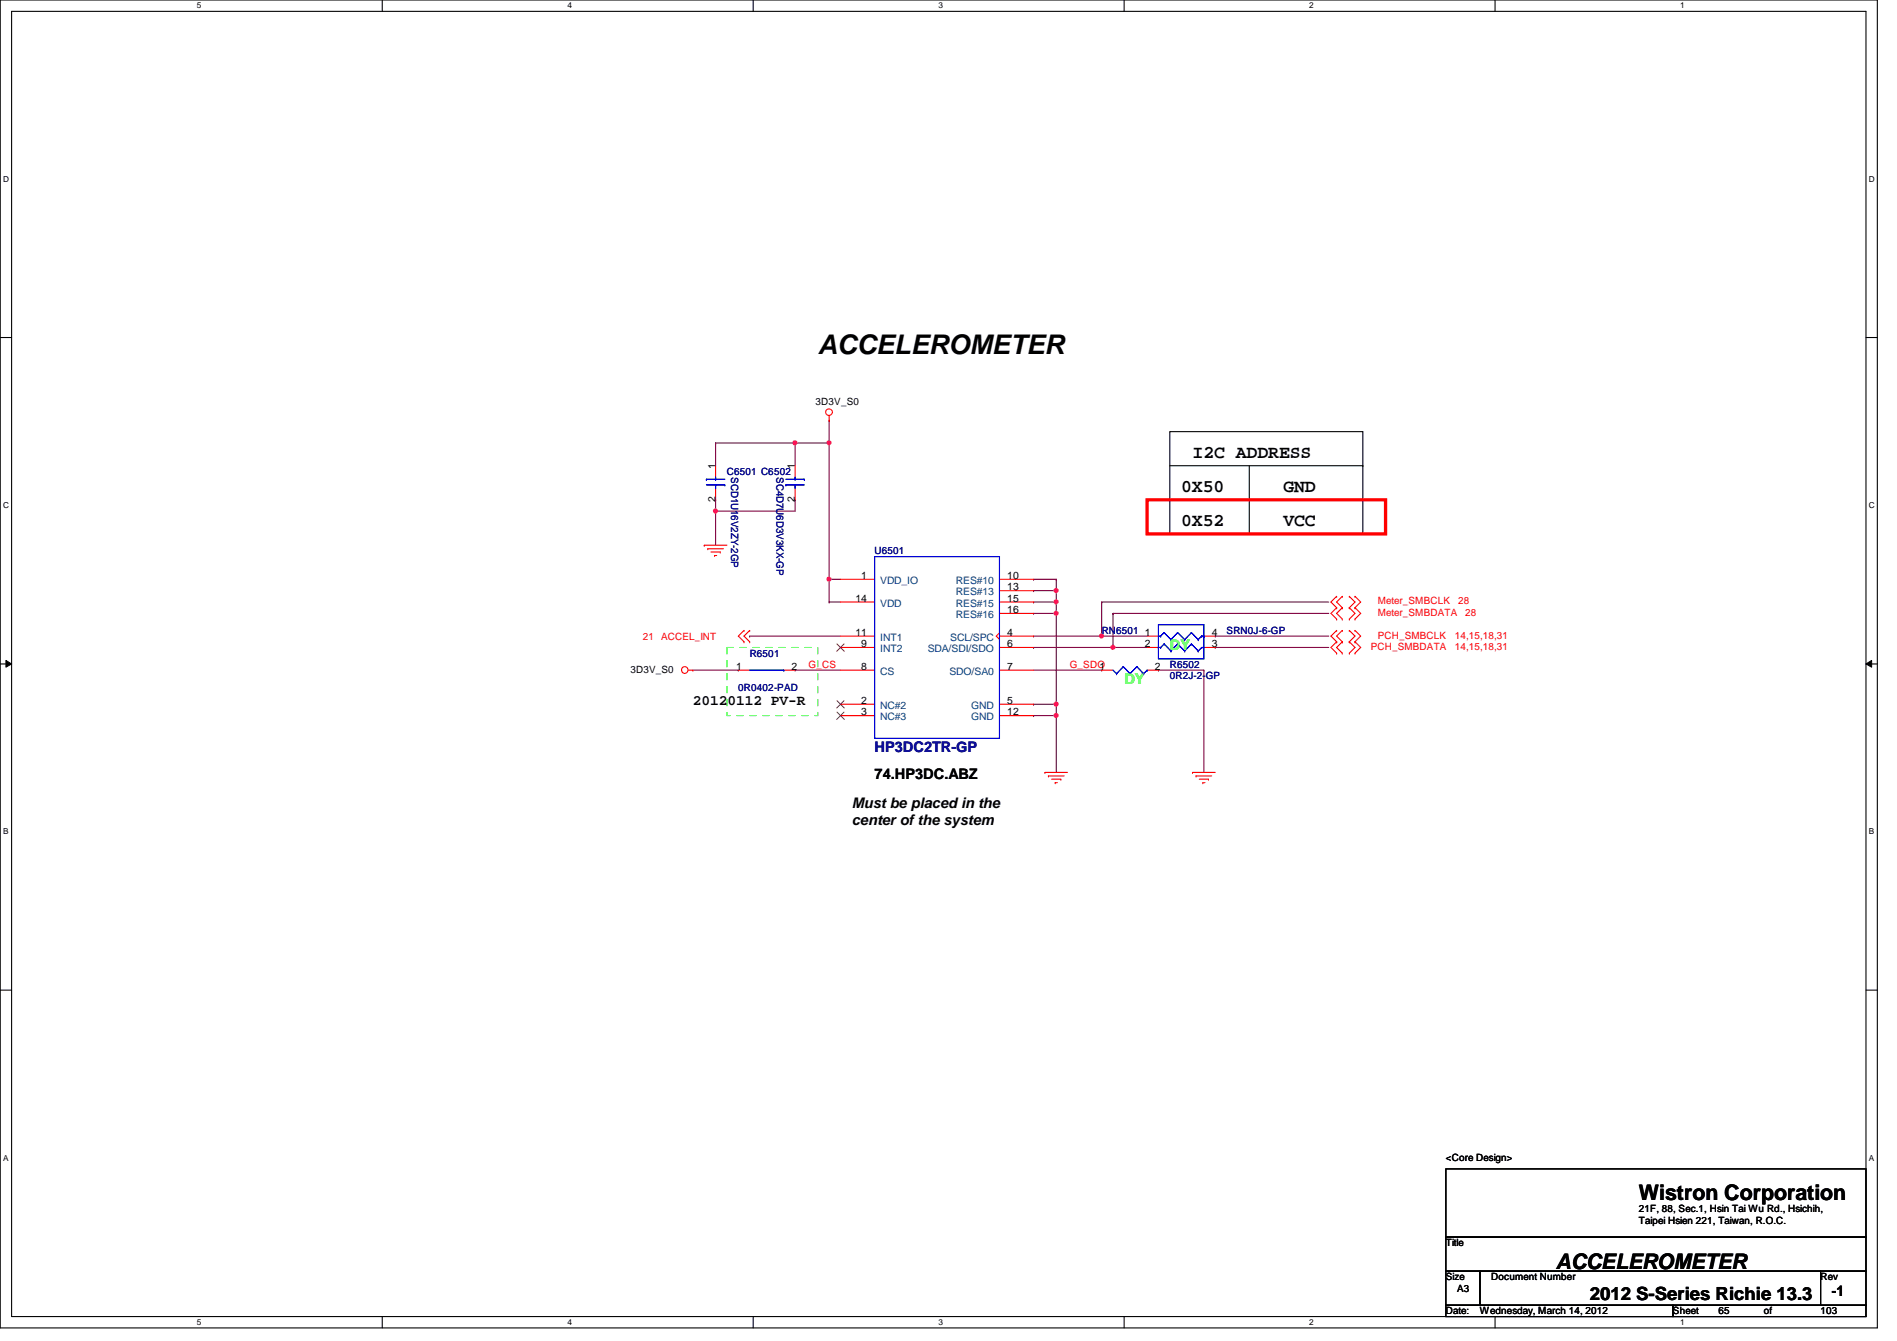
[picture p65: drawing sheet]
<svg xmlns="http://www.w3.org/2000/svg" width="297mm" height="210mm" viewBox="0 0 297 210" stroke-linecap="round" stroke-linejoin="round" font-family="sans-serif">
<defs><g id="words">
<text font-size="4.2" x="128.1" y="55.5">ACCELEROMETER</text>
<g font-size="3.3">
<text x="256.6" y="187.9">Wistron Corporation</text>
<text x="243.6" y="198.6">ACCELEROMETER</text>
</g>
<g font-size="2.8">
<text x="186.7" y="71.7">I2C ADDRESS</text>
<text x="185" y="77">0X50</text>
<text x="201" y="77">GND</text>
<text x="185" y="82.4">0X52</text>
<text x="201" y="82.4">VCC</text>
<text x="249" y="203.5">2012 S-Series Richie 13.3</text>
</g>
<g font-size="2.3" fill="#0f0">
<text x="183.2" y="101.7">DY</text>
<text x="176.1" y="107">DY</text>
</g>
<g font-size="2.3">
<text x="108.5" y="110.3">20120112 PV-R</text>
<text x="136.9" y="122">74.HP3DC.ABZ</text>
<text x="133.4" y="126.5">Must be placed in the</text>
<text x="133.4" y="129.2">center of the system</text>
<text x="286.8" y="202.9">-1</text>
</g>
<text font-size="2.3" fill="#000080" x="136.9" y="117.7">HP3DC2TR-GP</text>
<g font-size="1.6">
<text x="127.7" y="63.3">3D3V_S0</text>
<text x="112" y="73.4" transform="rotate(-90 112 73.4)">1</text>
<text x="124.5" y="73.4" transform="rotate(-90 124.5 73.4)">1</text>
<text x="112" y="78.6" transform="rotate(-90 112 78.6)">2</text>
<text x="124.5" y="78.6" transform="rotate(-90 124.5 78.6)">2</text>
<text x="133.9" y="94.2">14</text>
<text x="134.8" y="90.6">1</text>
<text x="157.7" y="90.6">10</text>
<text x="157.7" y="92.4">13</text>
<text x="157.7" y="94.2">15</text>
<text x="157.7" y="96">16</text>
<text x="133.9" y="99.5">11</text>
<text x="134.8" y="101.3">9</text>
<text x="157.7" y="99.5">4</text>
<text x="157.7" y="101.3">6</text>
<text x="179.3" y="99.5">1</text>
<text x="179.3" y="101.3">2</text>
<text x="189.7" y="101.3">3</text>
<text x="189.7" y="99.5">4</text>
<text x="98.7" y="105.3">3D3V_S0</text>
<text x="115.3" y="104.9">1</text>
<text x="123.9" y="104.9">2</text>
<text x="134.8" y="104.9">8</text>
<text x="157.7" y="104.9">7</text>
<text x="172.2" y="104.9">1</text>
<text x="180.8" y="104.9">2</text>
<text x="134.8" y="110.2">2</text>
<text x="134.8" y="112">3</text>
<text x="157.7" y="110.2">5</text>
<text x="157.7" y="112">12</text>
<text x="226.4" y="181.7">&lt;Core Design&gt;</text>
<text x="256.6" y="189.7">21F, 88, Sec.1, Hsin Tai Wu Rd., Hsichih,</text>
<text x="256.6" y="191.6">Taipei Hsien 221, Taiwan, R.O.C.</text>
<text x="226.4" y="195.1">Title</text>
<text x="226.4" y="200.4">Size</text>
<text x="228.2" y="202.2">A3</text>
<text x="233.5" y="200.4">Document Number</text>
<text x="285.1" y="200.4">Rev</text>
<text x="226.4" y="205.7">Date:</text>
<text x="231.7" y="205.7">Wednesday, March 14, 2012</text>
<text x="262" y="205.7">Sheet</text>
<text x="269.1" y="205.7">65</text>
<text x="276.2" y="205.7">of</text>
<text x="285.1" y="205.7">103</text>
</g>
<g font-size="1.6" fill="#000080">
<text x="113.8" y="74.3">C6501 C6502</text>
<text x="114.5" y="74.7" transform="rotate(90 114.5 74.7)">SCD1U16V2ZY-2GP</text>
<text x="121.6" y="74.7" transform="rotate(90 121.6 74.7)">SC4D7U6D3V3KX-GP</text>
<text x="136.9" y="86.8">U6501</text>
<text x="172.5" y="99.2">RN6501</text>
<text x="192.1" y="99.2">SRN0J-6-GP</text>
<text x="117.4" y="102.8">R6501</text>
<text x="183.2" y="104.6">R6502</text>
<text x="183.2" y="106.3">0R2J-2-GP</text>
<text x="115.6" y="108.1">0R0402-PAD</text>
</g>
<g font-size="1.6" fill="#004080">
<text x="137.8" y="91.4">VDD_IO</text>
<text x="137.8" y="95">VDD</text>
<text x="149.7" y="91.4">RES#10</text>
<text x="149.7" y="93.2">RES#13</text>
<text x="149.7" y="95">RES#15</text>
<text x="137.8" y="100.3">INT1</text>
<text x="148.8" y="100.3">SCL/SPC</text>
<text x="149.7" y="96.7">RES#16</text>
<text x="137.8" y="105.6">CS</text>
<text x="137.8" y="102.1">INT2</text>
<text x="145.3" y="102.1">SDA/SDI/SDO</text>
<text x="148.7" y="105.6">SDO/SA0</text>
<text x="137.8" y="111">NC#2</text>
<text x="137.8" y="112.7">NC#3</text>
<text x="152.1" y="111">GND</text>
<text x="152.1" y="112.7">GND</text>
</g>
<g font-size="1.6" fill="#f00">
<text x="215.7" y="94.6">Meter_SMBCLK</text>
<text x="228.3" y="94.6">28</text>
<text x="100.7" y="100.1">21 ACCEL_INT</text>
<text x="214.6" y="101.7">PCH_SMBDATA</text>
<text x="215.7" y="99.9">PCH_SMBCLK</text>
<text x="215.7" y="96.4">Meter_SMBDATA</text>
<text x="227.8" y="101.7">14,15,18,31</text>
<text x="227.8" y="99.9">14,15,18,31</text>
<text x="229.4" y="96.4">28</text>
<text x="126.6" y="104.6">G_CS</text>
<text x="167.5" y="104.6">G_SDO</text>
</g>
<g font-size="1.3">
<text x="30.8" y="1.3">5</text>
<text x="88.9" y="1.3">4</text>
<text x="146.9" y="1.3">3</text>
<text x="205" y="1.3">2</text>
<text x="263.1" y="1.3">1</text>
<text x=".5" y="28.4">D</text>
<text x="292.6" y="28.4">D</text>
<text x=".5" y="79.5">C</text>
<text x="292.6" y="79.5">C</text>
<text x=".5" y="130.6">B</text>
<text x="292.6" y="130.6">B</text>
<text x=".5" y="181.7">A</text>
<text x="292.6" y="181.7">A</text>
<text x="30.8" y="207.4">5</text>
<text x="88.9" y="207.4">4</text>
<text x="146.9" y="207.4">3</text>
<text x="205" y="207.4">2</text>
<text x="263.1" y="207.4">1</text>
</g>
</g></defs>
<path d="M0 0h294v207.9h-294zM1.8 1.8h290.4v204.3h-290.4z" fill="none" stroke="#000" stroke-width=".17"/>
<g fill="#fff">
<path d="M30.8 .2h.7v1.4h-.7z"/>
<path d="M30.8 206.2h.7v1.4h-.7z"/>
</g>
<path d="M59.9 0v1.8M59.9 206.1v1.8" fill="none" stroke="#000" stroke-width=".17"/>
<g fill="#fff">
<path d="M88.9 .2h.6v1.4h-.6z"/>
<path d="M88.9 206.2h.6v1.4h-.6z"/>
</g>
<path d="M117.9 0v1.8M117.9 206.1v1.8" fill="none" stroke="#000" stroke-width=".17"/>
<g fill="#fff">
<path d="M146.9 .2h.7v1.4h-.7z"/>
<path d="M146.9 206.2h.7v1.4h-.7z"/>
</g>
<path d="M176 0v1.8M176 206.1v1.8" fill="none" stroke="#000" stroke-width=".17"/>
<g fill="#fff">
<path d="M205 .2h.7v1.4h-.7z"/>
<path d="M205 206.2h.7v1.4h-.7z"/>
</g>
<path d="M234.1 0v1.8M234.1 206.1v1.8" fill="none" stroke="#000" stroke-width=".17"/>
<g fill="#fff">
<path d="M263.1 .2h.7v1.4h-.7z"/>
<path d="M263.1 206.2h.7v1.4h-.7z"/>
<path d="M.5 27.3h.9v1.4h-.9z"/>
<path d="M292.6 27.3h.9v1.4h-.9z"/>
<path d="M.5 78.4h.9v1.4h-.9z"/>
<path d="M292.6 78.4h.9v1.4h-.9z"/>
</g>
<path d="M0 52.8h1.8M292.2 52.8h1.8" fill="none" stroke="#000" stroke-width=".17"/>
<g fill="#fff">
<path d="M.5 129.5h.8v1.4h-.8z"/>
<path d="M292.6 129.5h.9v1.4h-.9z"/>
</g>
<path d="M0 103.9h1.8M292.2 103.9h1.8" fill="none" stroke="#000" stroke-width=".17"/>
<path d="M.9 103.4l.9 .5-.9 .5zM292.2 103.9l.9-.5v1z" fill="#000"/>
<path d="M.9 103.4l.9 .5-.9 .5zM292.2 103.9l.9-.5v1z" fill="none" stroke="#000" stroke-width=".16"/>
<g fill="#fff">
<path d="M.5 180.5h.8v1.4h-.8z"/>
<path d="M292.6 180.5h.9v1.4h-.9z"/>
</g>
<path d="M0 155h1.8M292.2 155h1.8" fill="none" stroke="#000" stroke-width=".17"/>
<path d="M161.8 94.2h.1M161.8 94.2h3.6M165.4 96h.1M165.4 96v14.2" fill="none" stroke="#800040" stroke-width=".17"/>
<circle cx="165.4" cy="96" r=".32" fill="#f0f"/>
<circle cx="165.4" cy="96" r=".32" fill="none" stroke="#f0f" stroke-width=".17"/>
<path d="M165.4 92.5h.1M165.4 92.5v1.7" fill="none" stroke="#800040" stroke-width=".17"/>
<circle cx="165.4" cy="92.4" r=".32" fill="#f0f"/>
<circle cx="165.4" cy="92.4" r=".32" fill="none" stroke="#f0f" stroke-width=".17"/>
<path d="M161.8 112h.1M161.8 112h3.6" fill="none" stroke="#800040" stroke-width=".17"/>
<circle cx="165.4" cy="112" r=".32" fill="#f0f"/>
<circle cx="165.4" cy="112" r=".32" fill="none" stroke="#f0f" stroke-width=".17"/>
<path d="M161.8 110.2h.1M161.8 110.2h3.6M165.4 112h.1M165.4 110.2h.1M165.4 110.2v10.7" fill="none" stroke="#800040" stroke-width=".17"/>
<circle cx="165.4" cy="110.2" r=".32" fill="#f0f"/>
<circle cx="165.4" cy="110.2" r=".32" fill="none" stroke="#f0f" stroke-width=".17"/>
<g fill="none" stroke="#800040" stroke-width=".17">
<path d="M112.1 69.3h.1M112.1 69.3h12.4M112.1 69.3v3.6M124.5 69.3h.1M124.5 69.3v3.6M129.8 69.3h.1M129.8 69.3v21.4M112.1 80h.1M112.1 80v5.3M129.8 90.7h.1M129.8 90.7h1.8M161.8 96h.1"/>
<path d="M161.8 90.7h.1M161.8 96h3.6M161.8 90.7h3.6M165.4 90.7h.1M165.4 90.7v1.8M190.3 99.6h.1M190.3 99.6h17.8M108.5 104.9h7.1M115.6 104.9h.1M124.5 104.9h.1M124.5 104.9h7.1M190.3 101.3h.1"/>
<path d="M190.3 101.3h17.8"/>
</g>
<circle cx="112" cy="80" r=".32" fill="#f0f"/>
<circle cx="112" cy="80" r=".32" fill="none" stroke="#f0f" stroke-width=".17"/>
<path d="M124.5 78.2h.1M124.5 78.2v1.8M161.8 92.5h.1M161.8 92.5h3.6M165.4 94.2h.1M165.4 94.2v1.8M181.4 104.9h.1M181.4 104.9h7.1M188.5 104.9h.1M188.5 104.9v16" fill="none" stroke="#800040" stroke-width=".17"/>
<circle cx="165.4" cy="94.2" r=".32" fill="#f0f"/>
<circle cx="165.4" cy="94.2" r=".32" fill="none" stroke="#f0f" stroke-width=".17"/>
<path d="M117.4 99.6h.1M117.4 99.6h14.2M129.8 90.7h.1M129.8 90.7v3.5" fill="none" stroke="#800040" stroke-width=".17"/>
<circle cx="129.8" cy="90.7" r=".32" fill="#f0f"/>
<circle cx="129.8" cy="90.7" r=".32" fill="none" stroke="#f0f" stroke-width=".17"/>
<path d="M112.1 78.2h.1M112.1 78.2v1.8M124.5 69.3h5.3M129.8 69.3h.1M112.1 80h.1M112.1 80h12.4M129.8 94.2h.1M129.8 94.2h1.8" fill="none" stroke="#800040" stroke-width=".17"/>
<circle cx="124.5" cy="69.3" r=".32" fill="#f0f"/>
<circle cx="124.5" cy="69.3" r=".32" fill="none" stroke="#f0f" stroke-width=".17"/>
<circle cx="129.8" cy="69.3" r=".32" fill="#f0f"/>
<circle cx="129.8" cy="69.3" r=".32" fill="none" stroke="#f0f" stroke-width=".17"/>
<path d="M129.8 65.8h.1M129.8 65.8v3.5M172.5 99.6h.1M172.5 99.6h7.1M161.8 104.9h10.7M172.5 104.9h.1" fill="none" stroke="#800040" stroke-width=".17"/>
<circle cx="172.5" cy="99.5" r=".32" fill="#f0f"/>
<circle cx="172.5" cy="99.5" r=".32" fill="none" stroke="#f0f" stroke-width=".17"/>
<path d="M174.3 101.3h.1M174.3 101.3h5.3" fill="none" stroke="#800040" stroke-width=".17"/>
<circle cx="174.3" cy="101.3" r=".32" fill="#f0f"/>
<circle cx="174.3" cy="101.3" r=".32" fill="none" stroke="#f0f" stroke-width=".17"/>
<path d="M161.8 99.6h.1M172.5 94.2h.1M172.5 94.2v5.4h-10.7M172.5 94.2h35.6M174.3 96h.1M174.3 96v5.3h-12.5M174.3 96h33.8M161.8 101.3h.1" fill="none" stroke="#800040" stroke-width=".17"/>
<g fill="none" stroke="#f00" stroke-width=".17">
<path d="M112.1 72.9v1.8M112.1 76.5v1.7M124.5 72.9v1.8M124.5 76.5v1.7M129.8 65.8h.1M129.8 65.1v.7M110.3 85.3h.1M110.3 85.3h3.5M110.8 85.9h.1M110.8 85.9h2.5M111.3 86.4h1.5M111.9 87h.1"/>
<path d="M111.9 87h.3M112.8 86.4h.1M116.5 98.7h.1M116.5 98.7l-.9 .9 .9 .9M117.4 98.7h.1M117.4 98.7l-.9 .9 .9 .9M131.6 99.6h5.3M131.6 90.7h5.3M131.6 94.2h5.3M156.5 99.6h5.3M156.5 90.7h5.3M156.5 99.1l-.5 .5 .5 .5"/>
<path d="M156.5 92.5h5.3M156.5 94.2h5.3M156.5 96h5.3M179.6 99.6h1.8M188.5 99.6h1.8M209.3 98.7h.1M209.3 95.1h.1M209.3 93.3h.1M209.3 96.9h.1M209.3 98.7l-.9 .9 .9 .9M209.3 93.3l-.9 .9 .9 .9M209.3 95.1l-.9 .9 .9 .9"/>
<path d="M210.2 98.7h.1M210.2 95.1h.1M210.2 93.3h.1M210.2 96.9h.1M210.2 98.7l-.9 .9 .9 .9M210.2 93.3l-.9 .9 .9 .9M210.2 95.1l-.9 .9 .9 .9M211.3 98.7h.1M211.3 93.3h.1M211.3 95.1h.1M211.3 96.9h.1M211.3 98.7l.9 .9-.9 .9"/>
<path d="M211.3 93.3l.9 .9-.9 .9M211.3 95.1l.9 .9-.9 .9M212.2 98.7h.1M212.2 95.1h.1M212.2 93.3h.1M212.2 96.9h.1M212.2 98.7l.9 .9-.9 .9M212.2 93.3l.9 .9-.9 .9M212.2 95.1l.9 .9-.9 .9M107.8 104.9h.7M108.5 104.9h.1M115.6 104.9h1.8"/>
<path d="M116.5 100.5h.1M117.4 100.5h.1M122.7 104.9h1.8M131.6 104.9h5.3M131.6 101.3h5.3M131.6 110.2h5.3M131.6 112h5.3M156.5 104.9h5.3M156.5 101.3h5.3M156.5 110.2h5.3M156.5 112h5.3M172.5 104.9h1.8"/>
<path d="M179.6 104.9h1.8M179.6 101.3h1.8M188.5 101.3h1.8M209.3 102.2h.1M209.3 100.5h.1M209.3 100.5l-.9 .8 .9 .9M210.2 102.2h.1M210.2 100.5h.1M210.2 100.5l-.9 .8 .9 .9M211.3 100.5h.1M211.3 102.2h.1M211.3 100.5l.9 .8-.9 .9"/>
<path d="M212.2 102.2h.1M212.2 100.5h.1M212.2 100.5l.9 .8-.9 .9M163.6 120.9h.1M163.6 120.9h3.6M164.2 121.5h.1M164.2 121.5h2.4M164.7 122h1.4M165.2 122.5h.1M165.2 122.5h.4M166.1 122h.1M186.7 120.9h.1"/>
<path d="M186.7 120.9h3.6M187.3 121.5h.1M187.3 121.5h2.4M187.8 122h1.4M188.3 122.5h.1M188.3 122.5h.4M189.2 122h.1"/>
<circle cx="129.8" cy="64.5" r=".52"/>
<circle cx="107.2" cy="104.9" r=".52"/>
</g>
<g fill="none" stroke="#000" stroke-width=".17">
<path d="M183.2 67.6h30.2v16h-30.2zM183.2 72.9h30.2M183.2 78.2h30.2M195.6 72.9v10.7M213.4 72.9h.1M213.4 78.2h.1M195.6 83.6h.1M226.4 183h65.8v10.6h-65.8zM226.4 193.6h65.8v5.4h-65.8zM226.4 199h5.3v5.3h-5.3zM231.7 199h53.4v5.3h-53.4zM285.1 199h7.1v5.3h-7.1z"/>
<path d="M226.4 204.3h35.6v1.8h-35.6zM262 204.3h30.2v1.8h-30.2z"/>
</g>
<path d="M179.6 78.2h37.4v5.4h-37.4z" fill="none" stroke="#f00" stroke-width=".51"/>
<path d="M113.8 101.3h14.3v10.7h-14.3z" fill="none" stroke="#0f0" stroke-width=".16" stroke-dasharray="1 1 1 1 1 1 1 1"/>
<g fill="none" stroke="#00f" stroke-width=".17">
<path d="M110.6 75h.1M110.6 75h2.9M110.6 75.9h2.9M112.1 75h.1M112.1 75.9h.1M112.1 74.7v.3M112.1 75.9v.6M113.5 75.9h.1M123.1 75.9h.1M123.1 75h2.8M123.1 75.9h2.8M124.5 75h.1"/>
<path d="M124.5 75.9h.1M124.5 74.7v.3M124.5 75.9v.6M125.9 75h.1M136.9 87.1h19.6v28.5h-19.6zM181.4 97.8h7.1v5.3h-7.1zM181.4 99.6h.3M181.7 99.6h.1M182.3 99h.1M182.3 99l-.6 .6M182.3 99l1 1.1M184.4 99h.1"/>
<path d="M184.4 99l-1.1 1.1M184.4 99l1.1 1.1M186.6 99h.1M186.6 99l-1.1 1.1M186.6 99l1 1.1M188.2 99.6h.1M188.2 99.6h.3M188.2 99.6l-.6 .5M188.5 99.6h.1M117.4 104.9h5.3M122.7 104.9h.1M174.3 104.9l.5 .6"/>
<path d="M174.8 105.5h.1M175.9 104.4h.1M175.9 104.4l-1.1 1.1M175.9 104.4l1 1.1M176.9 105.5h.1M178 104.4h.1M178 104.4l-1.1 1.1M178 104.4l1.1 1.1M179.1 105.5h.1M179.6 104.9h.1M179.6 104.9l-.5 .6M181.4 101.3h.1"/>
<path d="M181.4 101.3h.3M181.7 101.3h.1M182.3 100.8h.1M182.3 100.8l1 1.1M182.3 100.8l-.6 .5M183.3 100.1h.1M183.3 101.9h.1M184.4 100.8h.1M184.4 100.8l1.1 1.1M184.4 100.8l-1.1 1.1M185.5 100.1h.1M185.5 101.9h.1"/>
<path d="M186.6 100.8h.1M186.6 100.8l1 1.1M186.6 100.8l-1.1 1.1M187.6 100.1h.1M187.6 101.9h.1M188.2 101.3h.1M188.2 101.3h.3M188.2 101.3l-.6 .6"/>
</g>
<path d="M131.1 109.7l1.1 1.1M131.1 111.5l1.1 1.1M131.1 100.8l1.1 1.1M132.2 109.7l-1.2 1.1M132.2 111.5l-1.2 1.1M132.2 100.8l-1.2 1.1" fill="none" stroke="#804000" stroke-width=".16"/>
<circle cx="165.4" cy="96" r=".32" fill="#f0f"/>
<circle cx="165.4" cy="96" r=".32" fill="none" stroke="#f0f" stroke-width=".17"/>
<circle cx="165.4" cy="92.4" r=".32" fill="#f0f"/>
<circle cx="165.4" cy="92.4" r=".32" fill="none" stroke="#f0f" stroke-width=".17"/>
<circle cx="165.4" cy="112" r=".32" fill="#f0f"/>
<circle cx="165.4" cy="112" r=".32" fill="none" stroke="#f0f" stroke-width=".17"/>
<circle cx="165.4" cy="110.2" r=".32" fill="#f0f"/>
<circle cx="165.4" cy="110.2" r=".32" fill="none" stroke="#f0f" stroke-width=".17"/>
<circle cx="112" cy="80" r=".32" fill="#f0f"/>
<circle cx="112" cy="80" r=".32" fill="none" stroke="#f0f" stroke-width=".17"/>
<circle cx="165.4" cy="94.2" r=".32" fill="#f0f"/>
<circle cx="165.4" cy="94.2" r=".32" fill="none" stroke="#f0f" stroke-width=".17"/>
<circle cx="129.8" cy="90.7" r=".32" fill="#f0f"/>
<circle cx="129.8" cy="90.7" r=".32" fill="none" stroke="#f0f" stroke-width=".17"/>
<circle cx="124.5" cy="69.3" r=".32" fill="#f0f"/>
<circle cx="124.5" cy="69.3" r=".32" fill="none" stroke="#f0f" stroke-width=".17"/>
<circle cx="129.8" cy="69.3" r=".32" fill="#f0f"/>
<circle cx="129.8" cy="69.3" r=".32" fill="none" stroke="#f0f" stroke-width=".17"/>
<circle cx="172.5" cy="99.5" r=".32" fill="#f0f"/>
<circle cx="172.5" cy="99.5" r=".32" fill="none" stroke="#f0f" stroke-width=".17"/>
<circle cx="174.3" cy="101.3" r=".32" fill="#f0f"/>
<circle cx="174.3" cy="101.3" r=".32" fill="none" stroke="#f0f" stroke-width=".17"/>
<use href="#words"/>
</svg>
